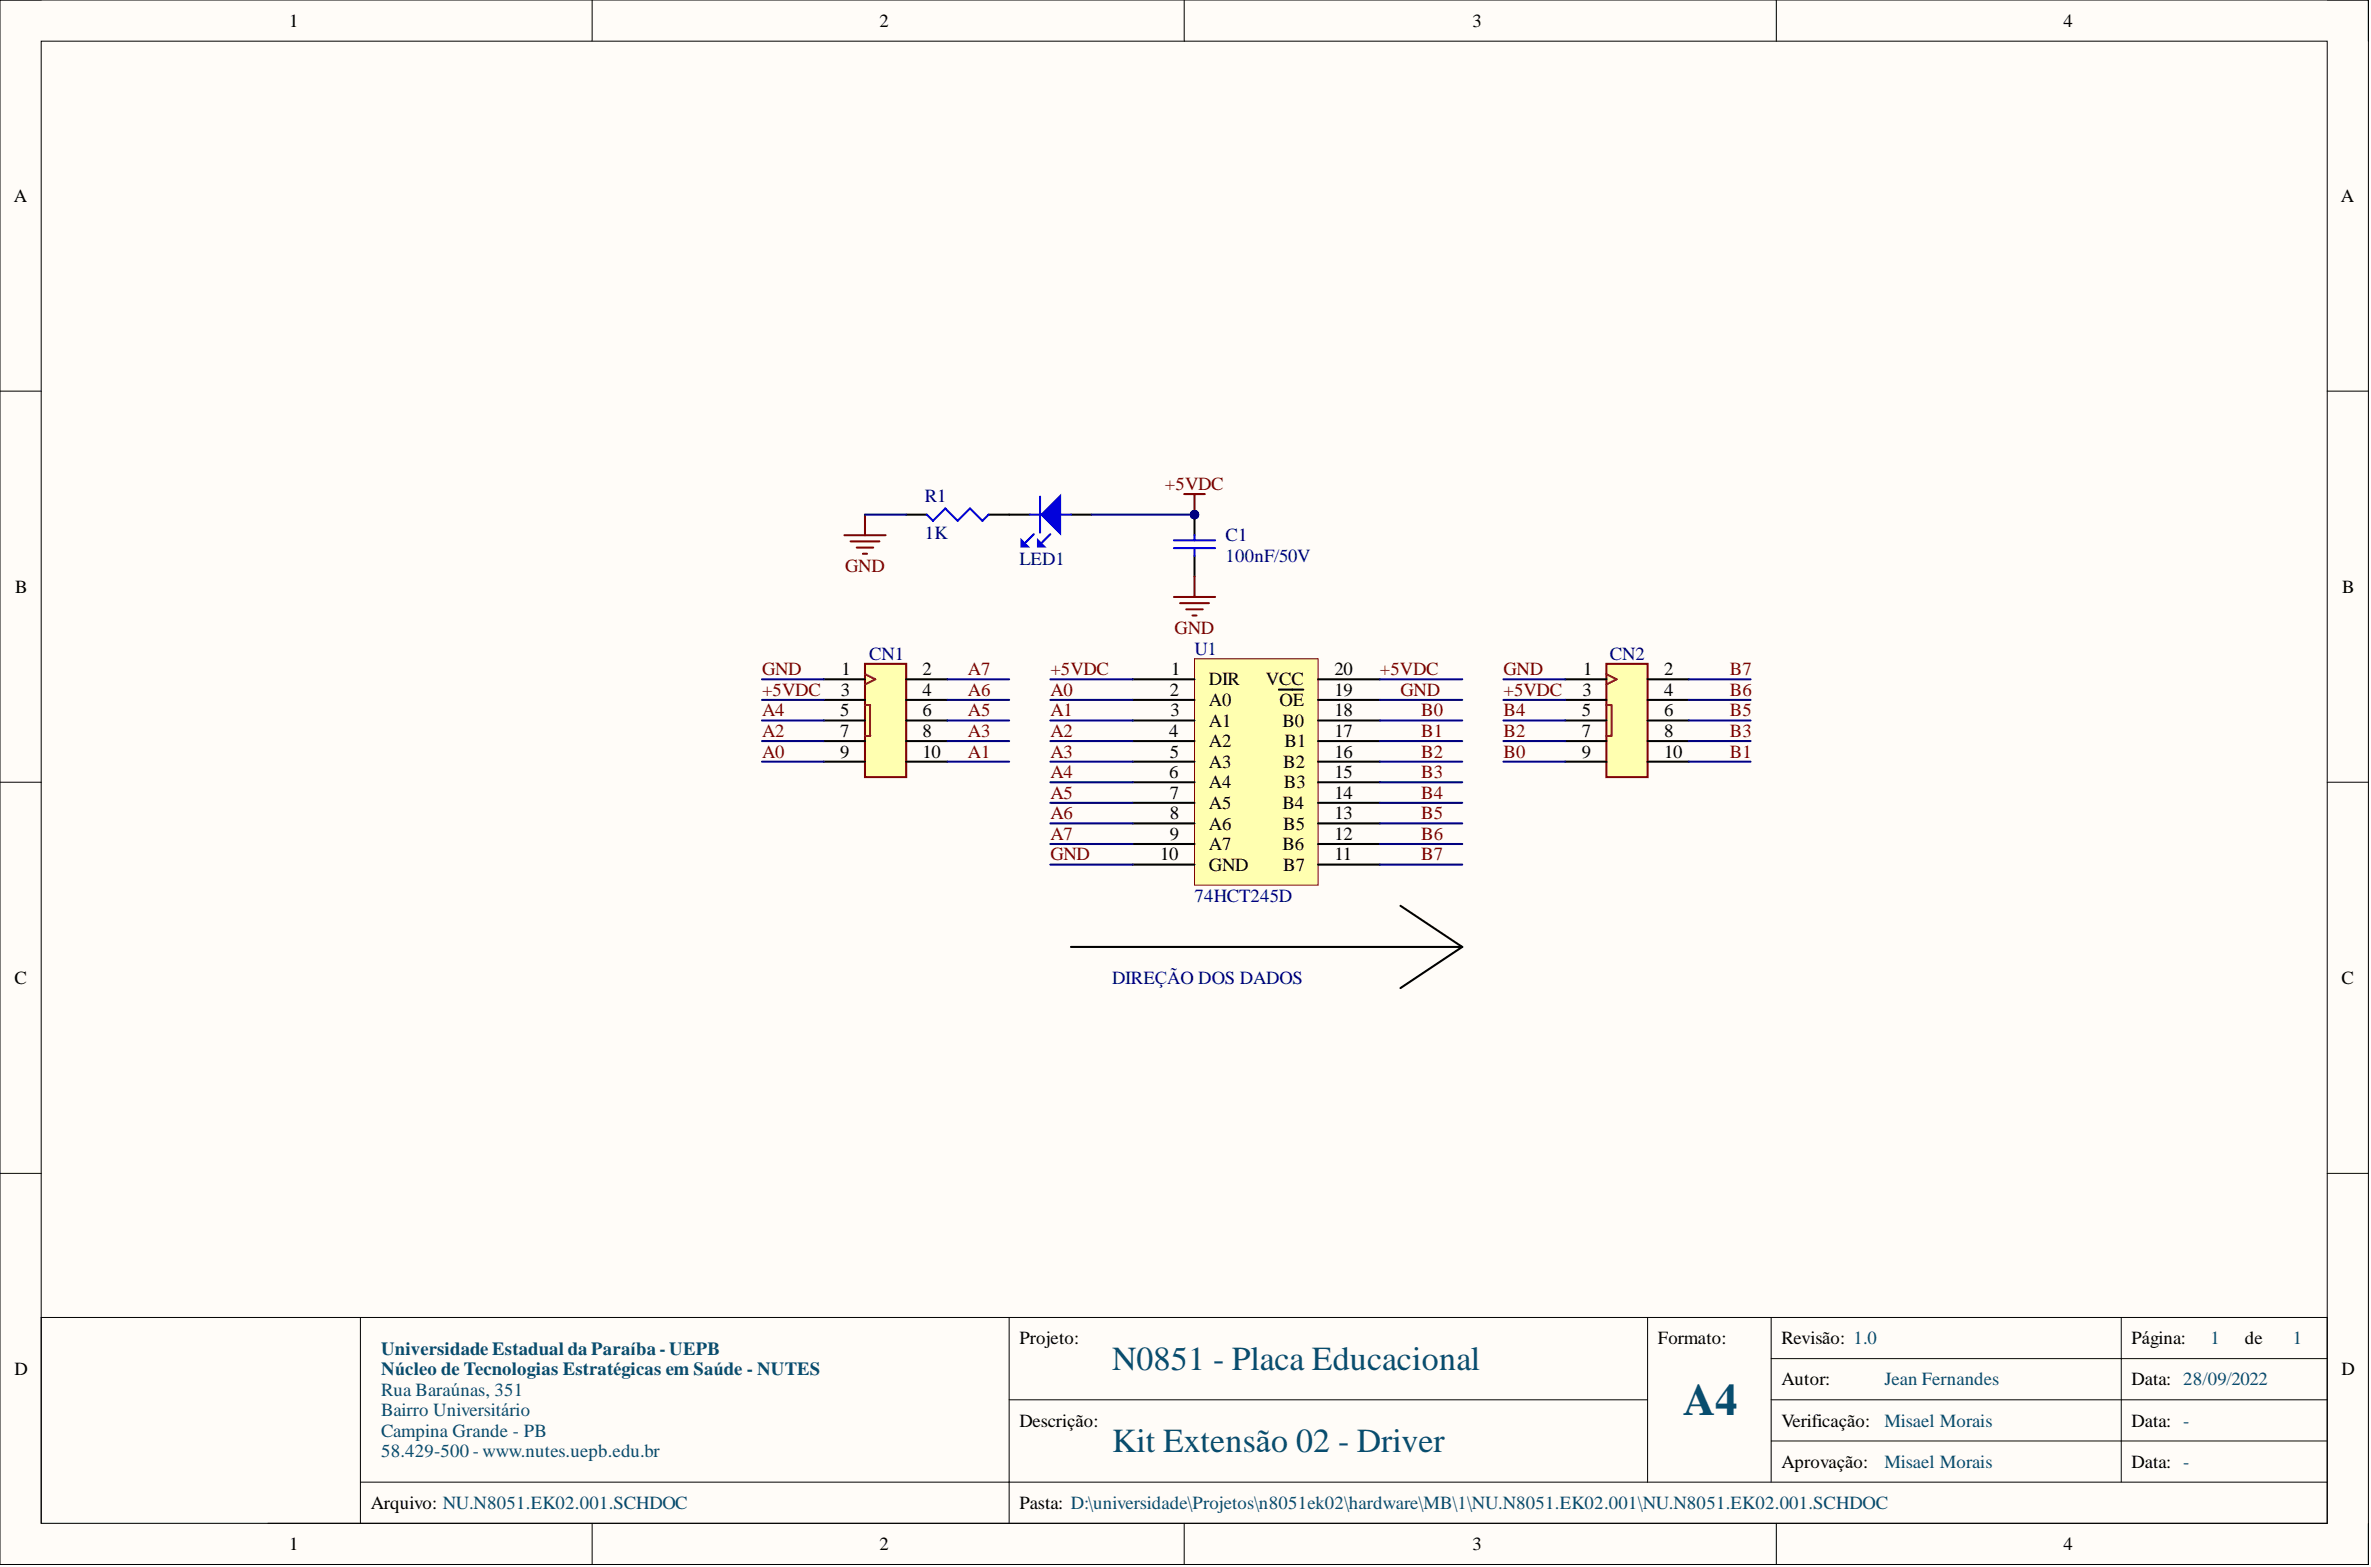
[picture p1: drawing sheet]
<svg xmlns="http://www.w3.org/2000/svg" width="292mm" height="193mm" viewBox="0 0 292 193" stroke-linecap="round" stroke-linejoin="round" font-family="sans-serif">
<defs><g id="words">
<text font-size="5.5" fill="#084d6e" x="207.4" y="174.2">A4</text>
<g font-size="4.1" fill="#084d6e">
<text x="137" y="168.7">N0851 - Placa Educacional</text>
<text x="137" y="178.8">Kit Extensão 02 - Driver</text>
</g>
<g font-size="2.3">
<text x="35.6" y="3.3">1</text>
<text x="108.3" y="3.3">2</text>
<text x="181.4" y="3.3">3</text>
<text x="254.2" y="3.3">4</text>
<text x="1.7" y="24.8">A</text>
<text x="288.4" y="24.8">A</text>
<text x="1.9" y="73">B</text>
<text x="288.6" y="73">B</text>
<text x="103.7" y="83.1">1</text>
<text x="113.7" y="83.1">2</text>
<text x="144.3" y="83.1">1</text>
<text x="164.4" y="83.1">20</text>
<text x="195" y="83.1">1</text>
<text x="205" y="83.1">2</text>
<text x="103.5" y="88.2">5</text>
<text x="103.6" y="85.7">3</text>
<text x="113.7" y="88.2">6</text>
<text x="113.7" y="85.7">4</text>
<text x="144.1" y="85.7">2</text>
<text x="144.2" y="88.2">3</text>
<text x="148.9" y="84.4">DIR</text>
<text x="148.9" y="87">A0</text>
<text x="148.9" y="89.5">A1</text>
<text x="156" y="84.4">VCC</text>
<text x="157.6" y="87">OE</text>
<text x="158" y="89.5">B0</text>
<text x="164.4" y="88.2">18</text>
<text x="164.4" y="85.7">19</text>
<text x="194.9" y="88.2">5</text>
<text x="194.9" y="85.7">3</text>
<text x="205" y="88.2">6</text>
<text x="205" y="85.7">4</text>
<text x="103.5" y="90.8">7</text>
<text x="103.5" y="93.3">9</text>
<text x="113.7" y="90.8">8</text>
<text x="113.7" y="93.3">10</text>
<text x="144" y="90.8">4</text>
<text x="144" y="95.8">6</text>
<text x="144.1" y="93.3">5</text>
<text x="148.9" y="92">A2</text>
<text x="148.9" y="94.6">A3</text>
<text x="158.1" y="94.6">B2</text>
<text x="158.2" y="92">B1</text>
<text x="164.4" y="95.8">15</text>
<text x="164.4" y="93.3">16</text>
<text x="164.4" y="90.8">17</text>
<text x="194.9" y="90.8">7</text>
<text x="194.9" y="93.3">9</text>
<text x="205" y="90.8">8</text>
<text x="205" y="93.3">10</text>
<text x="144.1" y="98.4">7</text>
<text x="144.1" y="100.9">8</text>
<text x="148.9" y="97.1">A4</text>
<text x="148.9" y="99.6">A5</text>
<text x="158" y="99.6">B4</text>
<text x="158.2" y="97.1">B3</text>
<text x="164.4" y="100.9">13</text>
<text x="164.4" y="98.4">14</text>
<text x="142.9" y="106">10</text>
<text x="144.1" y="103.4">9</text>
<text x="148.9" y="102.2">A6</text>
<text x="148.9" y="104.7">A7</text>
<text x="148.9" y="107.2">GND</text>
<text x="158" y="104.7">B6</text>
<text x="158.1" y="107.2">B7</text>
<text x="158.1" y="102.2">B5</text>
<text x="164.4" y="106">11</text>
<text x="164.4" y="103.4">12</text>
<text x="1.8" y="121.2">C</text>
<text x="288.5" y="121.2">C</text>
<text x="125.6" y="165.5">Projeto:</text>
<text x="204.2" y="165.5">Formato:</text>
<text x="219.5" y="165.5">Revisão: 1.0</text>
<text x="262.6" y="165.5">Página:</text>
<text x="276.6" y="165.5">de</text>
<text x="1.8" y="169.3">D</text>
<text x="219.5" y="170.6">Autor:</text>
<text x="262.6" y="170.6">Data: 28/09/2022</text>
<text x="288.5" y="169.3">D</text>
<text x="125.6" y="175.7">Descrição:</text>
<text x="219.5" y="175.7">Verificação:</text>
<text x="262.6" y="175.7">Data: -</text>
<text x="45.7" y="185.8">Arquivo: NU.N8051.EK02.001.SCHDOC</text>
<text x="125.6" y="185.8">Pasta: D:\universidade\Projetos\n8051ek02\hardware\MB\1\NU.N8051.EK02.001\NU.N8051.EK02.001.SCHDOC</text>
<text x="219.5" y="180.7">Aprovação:</text>
<text x="262.6" y="180.7">Data: -</text>
<text x="35.6" y="190.9">1</text>
<text x="108.3" y="190.9">2</text>
<text x="181.4" y="190.9">3</text>
<text x="254.2" y="190.9">4</text>
</g>
<g font-size="2.3" fill="#000080">
<text x="113.9" y="61.9">R1</text>
<text x="113.9" y="66.4">1K</text>
<text x="125.6" y="69.6">LED1</text>
<text x="151" y="69.2">100nF/50V</text>
<text x="151" y="66.7">C1</text>
<text x="107.1" y="81.3">CN1</text>
<text x="147.2" y="80.6">U1</text>
<text x="198.3" y="81.3">CN2</text>
<text x="147.2" y="111">74HCT245D</text>
<text x="137" y="121.2">DIREÇÃO DOS DADOS</text>
</g>
<g font-size="2.3" fill="#800000">
<text x="143.5" y="60.3">+5VDC</text>
<text x="104.1" y="70.5">GND</text>
<text x="93.9" y="83.1">GND</text>
<text x="119.2" y="83.1">A7</text>
<text x="129.4" y="83.1">+5VDC</text>
<text x="144.7" y="78.1">GND</text>
<text x="170" y="83.1">+5VDC</text>
<text x="185.2" y="83.1">GND</text>
<text x="213.1" y="83.1">B7</text>
<text x="93.9" y="85.7">+5VDC</text>
<text x="93.9" y="88.2">A4</text>
<text x="119.2" y="85.7">A6</text>
<text x="119.2" y="88.2">A5</text>
<text x="129.4" y="88.2">A1</text>
<text x="129.4" y="85.7">A0</text>
<text x="172.5" y="85.7">GND</text>
<text x="175.1" y="88.2">B0</text>
<text x="185.2" y="85.7">+5VDC</text>
<text x="185.2" y="88.2">B4</text>
<text x="213.1" y="85.7">B6</text>
<text x="213.1" y="88.2">B5</text>
<text x="93.9" y="90.8">A2</text>
<text x="93.9" y="93.3">A0</text>
<text x="119.2" y="90.8">A3</text>
<text x="119.2" y="93.3">A1</text>
<text x="129.4" y="95.8">A4</text>
<text x="129.4" y="93.3">A3</text>
<text x="129.4" y="90.8">A2</text>
<text x="175.1" y="95.8">B3</text>
<text x="175.1" y="93.3">B2</text>
<text x="175.1" y="90.8">B1</text>
<text x="185.2" y="90.8">B2</text>
<text x="185.2" y="93.3">B0</text>
<text x="213.1" y="90.8">B3</text>
<text x="213.1" y="93.3">B1</text>
<text x="129.4" y="100.9">A6</text>
<text x="129.4" y="98.4">A5</text>
<text x="175.1" y="98.4">B4</text>
<text x="175.1" y="100.9">B5</text>
<text x="129.4" y="106">GND</text>
<text x="129.4" y="103.4">A7</text>
<text x="175.1" y="106">B7</text>
<text x="175.1" y="103.4">B6</text>
</g>
<g font-size="2.3" fill="#084d6e">
<text x="46.9" y="166.8">Universidade Estadual da Paraíba - UEPB</text>
<text x="272.3" y="165.5">1</text>
<text x="282.5" y="165.5">1</text>
<text x="46.9" y="169.3">Núcleo de Tecnologias Estratégicas em Saúde - NUTES</text>
<text x="46.9" y="171.9">Rua Baraúnas, 351</text>
<text x="232.2" y="170.6">Jean Fernandes</text>
<text x="46.9" y="174.4">Bairro Universitário</text>
<text x="46.9" y="176.9">Campina Grande - PB</text>
<text x="46.9" y="179.5">58.429-500 - www.nutes.uepb.edu.br</text>
<text x="232.2" y="175.7">Misael Morais</text>
<text x="232.2" y="180.7">Misael Morais</text>
</g>
</g></defs>
<path d="M0 0h291.8v192.7h-291.8z" fill-rule="evenodd" fill="#fffcf8"/>
<path d="M0 0h291.8v192.7h-291.8z" fill="none" stroke="#000" stroke-width=".12"/>
<path d="M5.1 5.1h281.6v182.5h-281.6z" fill-rule="evenodd" fill="#fffcf8"/>
<g fill="none" stroke="#000" stroke-width=".12">
<path d="M0 0h5.1M5.1 5.1h281.6v182.5h-281.6zM72.9 0v5.1M145.9 0v5.1M218.8 0v5.1M286.7 0h5.1v5.1M0 48.2h5.1M286.7 48.2h5.1M0 96.3h5.1M286.7 96.3h5.1M0 144.5h5.1M286.7 144.5h5.1"/>
<path d="M44.4 162.2v25.4M124.3 172.4h78.7M124.3 162.2v25.4M203 162.2v20.3M218.2 172.4h68.5M218.2 167.3h68.5M218.2 162.2v20.3M218.2 177.5h68.5M261.3 162.2v20.3M5.1 187.6v-25.4h281.6v25.4h-253.7M44.4 182.5h242.3M72.9 187.6v5.1"/>
<path d="M145.9 187.6v5.1M218.8 187.6v5.1M291.8 187.6v5.1"/>
</g>
<path d="M106.6 81.8h5v13.9h-5z" fill-rule="evenodd" fill="#ffffb0"/>
<path d="M106.6 81.8h5v13.9h-5z" fill="none" stroke="#800000" stroke-width=".25"/>
<path d="M106.6 83l1.2 .7-1.2 .6M106.6 86.8h.6v3.8h-.6" fill="none" stroke="#85200c" stroke-width=".25"/>
<path d="M111.6 63.4h2.6M121.8 63.4h2.5M101.5 83.7h5.1M101.5 91.3h5.1M101.5 88.7h5.1M101.5 86.2h5.1M101.5 93.8h5.1M111.6 83.7h5.1M111.6 91.3h5.1M111.6 88.7h5.1M111.6 86.2h5.1M111.6 93.8h5.1" fill="none" stroke="#000" stroke-width=".25"/>
<path d="M114.2 63.4l.7 .7 1.6-1.5 1.5 1.5 1.5-1.5 1.5 1.5 .8-.7" fill="none" stroke="#00f" stroke-width=".25"/>
<path d="M197.9 81.8h5.1v13.9h-5.1z" fill-rule="evenodd" fill="#ffffb0"/>
<path d="M197.9 81.8h5.1v13.9h-5.1z" fill="none" stroke="#800000" stroke-width=".25"/>
<path d="M197.9 83l1.3 .7-1.3 .6M197.9 86.8h.6v3.8h-.6" fill="none" stroke="#85200c" stroke-width=".25"/>
<path d="M192.8 83.7h5.1M192.8 91.3h5.1M192.8 88.7h5.1M192.8 86.2h5.1M192.8 93.8h5.1M203 83.7h5.1M203 91.3h5.1M203 88.7h5.1M203 86.2h5.1M203 93.8h5.1" fill="none" stroke="#000" stroke-width=".25"/>
<circle cx="147.2" cy="63.4" r=".51" fill="#000080"/>
<circle cx="147.2" cy="63.4" r=".51" fill="none" stroke="#000080" stroke-width=".12"/>
<path d="M147.2 63.4v2.5" fill="none" stroke="#000" stroke-width=".25"/>
<circle cx="147.2" cy="63.4" r=".51" fill="#000080"/>
<circle cx="147.2" cy="63.4" r=".51" fill="none" stroke="#000080" stroke-width=".12"/>
<path d="M147.2 68.4v2.6" fill="none" stroke="#000" stroke-width=".25"/>
<path d="M144.6 66.5h5.1M144.6 67.5h5.1M147.2 65.9v.6M147.2 67.5v.9" fill="none" stroke="#00f" stroke-width=".25"/>
<path d="M147.2 81.1h15.2v27.9h-15.2z" fill-rule="evenodd" fill="#ffffb0"/>
<path d="M147.2 81.1h15.2v27.9h-15.2z" fill="none" stroke="#800000" stroke-width=".12"/>
<g fill="none" stroke="#000" stroke-width=".25">
<path d="M139.5 83.7h7.7M139.5 86.2h7.7M139.5 88.7h7.7M139.5 91.3h7.7M139.5 93.8h7.7M139.5 96.3h7.7M139.5 98.9h7.7M157.6 84.9h3M162.4 83.7h7.6M162.4 86.2h7.6M162.4 88.7h7.6M162.4 91.3h7.6"/>
<path d="M162.4 93.8h7.6M162.4 96.3h7.6M162.4 98.9h7.6M139.5 101.4h7.7M139.5 103.9h7.7M139.5 106.5h7.7M162.4 101.4h7.6M162.4 103.9h7.6M162.4 106.5h7.6"/>
</g>
<path d="M144.6 73.5h5.1M145.4 74.3h3.5M145.9 60.8h2.5M146.1 75h2.1M146.9 75.8h.5M147.2 60.8v2.6M147.2 71v2.5" fill="none" stroke="#800000" stroke-width=".25"/>
<circle cx="147.2" cy="63.4" r=".51" fill="#000080"/>
<circle cx="147.2" cy="63.4" r=".51" fill="none" stroke="#000080" stroke-width=".12"/>
<path d="M124.3 63.4h2.6M131.9 63.4h2.6" fill="none" stroke="#000" stroke-width=".25"/>
<path d="M128.3 63.4l2.3-2.3v4.6z" fill="#00f"/>
<path d="M126.9 63.4h5M127.4 65.8l-1 1M128.1 61.2v4.4M128.3 63.4l2.3-2.3v4.6zM129.4 65.8l-1 1" fill="none" stroke="#00f" stroke-width=".25"/>
<path d="M125.8 66.5l.8 .8h-.8z" fill="#00f"/>
<path d="M125.8 66.5l.8 .8h-.8z" fill="none" stroke="#00f" stroke-width=".25"/>
<path d="M127.9 66.5l.7 .8h-.7z" fill="#00f"/>
<path d="M127.9 66.5l.7 .8h-.7z" fill="none" stroke="#00f" stroke-width=".25"/>
<path d="M104 65.9h5.1M104.8 66.7h3.5M105.5 67.4h2.1M106.3 68.2h.5M106.6 63.4v2.5" fill="none" stroke="#800000" stroke-width=".25"/>
<path d="M131.9 116.6h48.2M172.5 111.5l7.6 5.1M180.1 116.6l-7.6 5.1" fill="none" stroke="#000" stroke-width=".25"/>
<g fill="none" stroke="#000080" stroke-width=".25">
<path d="M106.6 63.4h5M134.5 63.4h12.7M93.9 86.2h7.6M93.9 93.8h7.6M93.9 91.3h7.6M93.9 88.7h7.6M93.9 83.7h7.6M116.7 86.2h7.6M116.7 93.8h7.6M116.7 91.3h7.6M116.7 88.7h7.6M116.7 83.7h7.6"/>
<path d="M129.4 86.2h10.1M129.4 93.8h10.1M129.4 91.3h10.1M129.4 88.7h10.1M129.4 83.7h10.1M129.4 98.9h10.1M129.4 96.3h10.1M208.1 86.2h7.6M129.4 106.5h10.1M129.4 103.9h10.1M129.4 101.4h10.1"/>
</g>
<circle cx="147.2" cy="63.4" r=".51" fill="#000080"/>
<circle cx="147.2" cy="63.4" r=".51" fill="none" stroke="#000080" stroke-width=".12"/>
<g fill="none" stroke="#000080" stroke-width=".25">
<path d="M170 98.9h10.1M170 96.3h10.1M170 93.8h10.1M170 91.3h10.1M170 88.7h10.1M170 86.2h10.1M170 83.7h10.1M185.2 93.8h7.6M185.2 91.3h7.6M185.2 88.7h7.6M185.2 86.2h7.6M185.2 83.7h7.6"/>
<path d="M208.1 93.8h7.6M208.1 91.3h7.6M208.1 88.7h7.6M208.1 83.7h7.6M170 106.5h10.1M170 103.9h10.1M170 101.4h10.1"/>
</g>
<use href="#words"/>
</svg>
